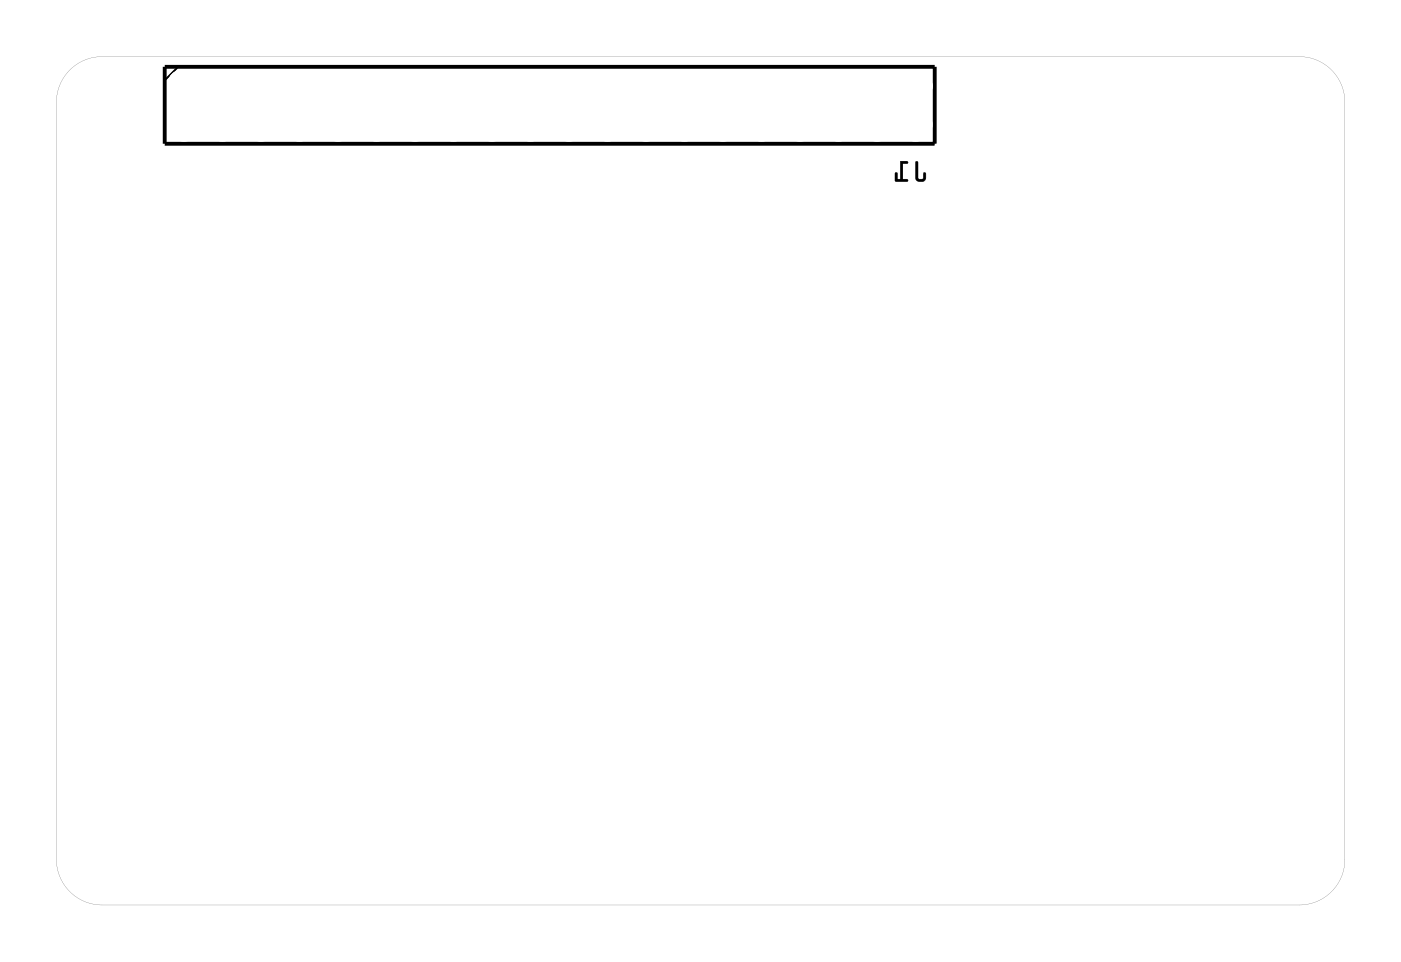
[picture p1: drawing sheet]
<svg xmlns="http://www.w3.org/2000/svg" width="92mm" height="63mm" viewBox="0 0 92 63" stroke-linecap="round" stroke-linejoin="round" font-family="sans-serif">
<g fill="#000">
<path d="M60.4 10.7v1a.36 .36 0 0 0 .3 .3 .36 .36 0 0 0 .4-.3v-.3h-.1h-.1v.4h-.3v-1.1zM59.4 10.6v1.2h-.2v-.4h-.1l-.1 .5 .9 .1v-.2h-.3v-1h.3v-.1z"/>
<path d="M60.4 10.7v1a.37 .37 0 0 0 .3 .3 .37 .37 0 0 0 .4-.3v-.2a.1 .1 0 0 0-.1-.1 .1 .1 0 0 0-.1 .1v.3h-.3v-1.1zM60.4 10.7h.2v1.1h.3l.1-.4h.1v.3a.35 .35 0 0 1-.4 .3 .35 .35 0 0 1-.3-.3zM59.4 10.6v1.2h-.2v-.3a.1 .1 0 0 0-.1-.1 .1 .1 0 0 0-.1 .1l.1 .5h.7a.1 .1 0 0 0 .1-.1 .1 .1 0 0 0-.1-.1h-.2v-1h.2a.1 .1 0 0 0 .1-.1 .1 .1 0 0 0-.1-.1zM59.4 10.6l.5 .1v.1h-.3v1h.3v.2l-.8-.1v-.5h.1v.4h.2z"/>
<path d="M4.4 4.9l-.4 .5-.2 .7-.1 .6v50a3 3 0 0 0 3 3h79a3 3 0 0 0 3-3v-50a3 3 0 0 0-3-3h-79a2.99 2.99 0 0 0-2.3 1.2zM4.4 4.9a3 3 0 0 1 2.3-1.2h79a3 3 0 0 1 3 3v50a3 3 0 0 1-3 3h-79a3 3 0 0 1-3-3v-50l.1-.6 .2-.7z"/>
</g>
<path d="M10.9 4.4h50.8v5.1h-50.8z" fill="none" stroke="#000" stroke-width=".25"/>
<path d="M11.8 4.4l-.9 .9" fill="none" stroke="#000" stroke-width=".13"/>
<circle cx="65.3" cy="7.1" r="1.6" fill="#fff"/>
<circle cx="65.3" cy="7.1" r="1.6" fill="none" stroke="#fff" stroke-width=".25"/>
<circle cx="7.1" cy="7.1" r="1.6" fill="#fff"/>
<circle cx="7.1" cy="7.1" r="1.6" fill="none" stroke="#fff" stroke-width=".25"/>
<circle cx="7.4" cy="56.3" r="1.6" fill="#fff"/>
<circle cx="7.4" cy="56.3" r="1.6" fill="none" stroke="#fff" stroke-width=".25"/>
<circle cx="65.3" cy="56.3" r="1.6" fill="#fff"/>
<circle cx="65.3" cy="56.3" r="1.6" fill="none" stroke="#fff" stroke-width=".25"/>
<circle cx="12.1" cy="5.7" r=".74" fill="#fff"/>
<circle cx="12.1" cy="5.7" r=".74" fill="none" stroke="#fff" stroke-width=".76" stroke-linecap="butt"/>
<circle cx="14.7" cy="5.7" r=".74" fill="#fff"/>
<circle cx="14.7" cy="5.7" r=".74" fill="none" stroke="#fff" stroke-width=".76" stroke-linecap="butt"/>
<circle cx="17.2" cy="5.7" r=".74" fill="#fff"/>
<circle cx="17.2" cy="5.7" r=".74" fill="none" stroke="#fff" stroke-width=".76" stroke-linecap="butt"/>
<circle cx="19.8" cy="5.7" r=".74" fill="#fff"/>
<circle cx="19.8" cy="5.7" r=".74" fill="none" stroke="#fff" stroke-width=".76" stroke-linecap="butt"/>
<circle cx="22.3" cy="5.7" r=".74" fill="#fff"/>
<circle cx="22.3" cy="5.7" r=".74" fill="none" stroke="#fff" stroke-width=".76" stroke-linecap="butt"/>
<circle cx="24.8" cy="5.7" r=".74" fill="#fff"/>
<circle cx="24.8" cy="5.7" r=".74" fill="none" stroke="#fff" stroke-width=".76" stroke-linecap="butt"/>
<circle cx="27.4" cy="5.7" r=".74" fill="#fff"/>
<circle cx="27.4" cy="5.7" r=".74" fill="none" stroke="#fff" stroke-width=".76" stroke-linecap="butt"/>
<circle cx="29.9" cy="5.7" r=".74" fill="#fff"/>
<circle cx="29.9" cy="5.7" r=".74" fill="none" stroke="#fff" stroke-width=".76" stroke-linecap="butt"/>
<circle cx="32.5" cy="5.7" r=".74" fill="#fff"/>
<circle cx="32.5" cy="5.7" r=".74" fill="none" stroke="#fff" stroke-width=".76" stroke-linecap="butt"/>
<circle cx="35" cy="5.7" r=".74" fill="#fff"/>
<circle cx="35" cy="5.7" r=".74" fill="none" stroke="#fff" stroke-width=".76" stroke-linecap="butt"/>
<circle cx="37.5" cy="5.7" r=".74" fill="#fff"/>
<circle cx="37.5" cy="5.7" r=".74" fill="none" stroke="#fff" stroke-width=".76" stroke-linecap="butt"/>
<circle cx="40.1" cy="5.7" r=".74" fill="#fff"/>
<circle cx="40.1" cy="5.7" r=".74" fill="none" stroke="#fff" stroke-width=".76" stroke-linecap="butt"/>
<circle cx="42.6" cy="5.7" r=".74" fill="#fff"/>
<circle cx="42.6" cy="5.7" r=".74" fill="none" stroke="#fff" stroke-width=".76" stroke-linecap="butt"/>
<circle cx="45.2" cy="5.7" r=".74" fill="#fff"/>
<circle cx="45.2" cy="5.7" r=".74" fill="none" stroke="#fff" stroke-width=".76" stroke-linecap="butt"/>
<circle cx="47.7" cy="5.7" r=".74" fill="#fff"/>
<circle cx="47.7" cy="5.7" r=".74" fill="none" stroke="#fff" stroke-width=".76" stroke-linecap="butt"/>
<circle cx="50.2" cy="5.7" r=".74" fill="#fff"/>
<circle cx="50.2" cy="5.7" r=".74" fill="none" stroke="#fff" stroke-width=".76" stroke-linecap="butt"/>
<circle cx="52.8" cy="5.7" r=".74" fill="#fff"/>
<circle cx="52.8" cy="5.7" r=".74" fill="none" stroke="#fff" stroke-width=".76" stroke-linecap="butt"/>
<circle cx="55.3" cy="5.7" r=".74" fill="#fff"/>
<circle cx="55.3" cy="5.7" r=".74" fill="none" stroke="#fff" stroke-width=".76" stroke-linecap="butt"/>
<circle cx="57.9" cy="5.7" r=".74" fill="#fff"/>
<circle cx="57.9" cy="5.7" r=".74" fill="none" stroke="#fff" stroke-width=".76" stroke-linecap="butt"/>
<circle cx="60.4" cy="5.7" r=".74" fill="#fff"/>
<circle cx="60.4" cy="5.7" r=".74" fill="none" stroke="#fff" stroke-width=".76" stroke-linecap="butt"/>
<circle cx="12.1" cy="5.7" r=".74" fill="#fff"/>
<circle cx="12.1" cy="5.7" r=".74" fill="none" stroke="#fff" stroke-width=".76" stroke-linecap="butt"/>
<circle cx="14.7" cy="5.7" r=".74" fill="#fff"/>
<circle cx="14.7" cy="5.7" r=".74" fill="none" stroke="#fff" stroke-width=".76" stroke-linecap="butt"/>
<circle cx="17.2" cy="5.7" r=".74" fill="#fff"/>
<circle cx="17.2" cy="5.7" r=".74" fill="none" stroke="#fff" stroke-width=".76" stroke-linecap="butt"/>
<circle cx="19.8" cy="5.7" r=".74" fill="#fff"/>
<circle cx="19.8" cy="5.7" r=".74" fill="none" stroke="#fff" stroke-width=".76" stroke-linecap="butt"/>
<circle cx="22.3" cy="5.7" r=".74" fill="#fff"/>
<circle cx="22.3" cy="5.7" r=".74" fill="none" stroke="#fff" stroke-width=".76" stroke-linecap="butt"/>
<circle cx="24.8" cy="5.7" r=".74" fill="#fff"/>
<circle cx="24.8" cy="5.7" r=".74" fill="none" stroke="#fff" stroke-width=".76" stroke-linecap="butt"/>
<circle cx="27.4" cy="5.7" r=".74" fill="#fff"/>
<circle cx="27.4" cy="5.7" r=".74" fill="none" stroke="#fff" stroke-width=".76" stroke-linecap="butt"/>
<circle cx="29.9" cy="5.7" r=".74" fill="#fff"/>
<circle cx="29.9" cy="5.7" r=".74" fill="none" stroke="#fff" stroke-width=".76" stroke-linecap="butt"/>
<circle cx="32.5" cy="5.7" r=".74" fill="#fff"/>
<circle cx="32.5" cy="5.7" r=".74" fill="none" stroke="#fff" stroke-width=".76" stroke-linecap="butt"/>
<circle cx="35" cy="5.7" r=".74" fill="#fff"/>
<circle cx="35" cy="5.7" r=".74" fill="none" stroke="#fff" stroke-width=".76" stroke-linecap="butt"/>
<circle cx="37.5" cy="5.7" r=".74" fill="#fff"/>
<circle cx="37.5" cy="5.7" r=".74" fill="none" stroke="#fff" stroke-width=".76" stroke-linecap="butt"/>
<circle cx="40.1" cy="5.7" r=".74" fill="#fff"/>
<circle cx="40.1" cy="5.7" r=".74" fill="none" stroke="#fff" stroke-width=".76" stroke-linecap="butt"/>
<circle cx="42.6" cy="5.7" r=".74" fill="#fff"/>
<circle cx="42.6" cy="5.7" r=".74" fill="none" stroke="#fff" stroke-width=".76" stroke-linecap="butt"/>
<circle cx="45.2" cy="5.7" r=".74" fill="#fff"/>
<circle cx="45.2" cy="5.7" r=".74" fill="none" stroke="#fff" stroke-width=".76" stroke-linecap="butt"/>
<circle cx="47.7" cy="5.7" r=".74" fill="#fff"/>
<circle cx="47.7" cy="5.7" r=".74" fill="none" stroke="#fff" stroke-width=".76" stroke-linecap="butt"/>
<circle cx="50.2" cy="5.7" r=".74" fill="#fff"/>
<circle cx="50.2" cy="5.7" r=".74" fill="none" stroke="#fff" stroke-width=".76" stroke-linecap="butt"/>
<circle cx="52.8" cy="5.7" r=".74" fill="#fff"/>
<circle cx="52.8" cy="5.7" r=".74" fill="none" stroke="#fff" stroke-width=".76" stroke-linecap="butt"/>
<circle cx="55.3" cy="5.7" r=".74" fill="#fff"/>
<circle cx="55.3" cy="5.7" r=".74" fill="none" stroke="#fff" stroke-width=".76" stroke-linecap="butt"/>
<circle cx="57.9" cy="5.7" r=".74" fill="#fff"/>
<circle cx="57.9" cy="5.7" r=".74" fill="none" stroke="#fff" stroke-width=".76" stroke-linecap="butt"/>
<circle cx="60.4" cy="5.7" r=".74" fill="#fff"/>
<circle cx="60.4" cy="5.7" r=".74" fill="none" stroke="#fff" stroke-width=".76" stroke-linecap="butt"/>
<circle cx="60.4" cy="8.2" r=".74" fill="#fff"/>
<circle cx="60.4" cy="8.2" r=".74" fill="none" stroke="#fff" stroke-width=".76" stroke-linecap="butt"/>
<circle cx="57.9" cy="8.2" r=".74" fill="#fff"/>
<circle cx="57.9" cy="8.2" r=".74" fill="none" stroke="#fff" stroke-width=".76" stroke-linecap="butt"/>
<circle cx="55.3" cy="8.2" r=".74" fill="#fff"/>
<circle cx="55.3" cy="8.2" r=".74" fill="none" stroke="#fff" stroke-width=".76" stroke-linecap="butt"/>
<circle cx="52.8" cy="8.2" r=".74" fill="#fff"/>
<circle cx="52.8" cy="8.2" r=".74" fill="none" stroke="#fff" stroke-width=".76" stroke-linecap="butt"/>
<circle cx="50.2" cy="8.2" r=".74" fill="#fff"/>
<circle cx="50.2" cy="8.2" r=".74" fill="none" stroke="#fff" stroke-width=".76" stroke-linecap="butt"/>
<circle cx="47.7" cy="8.2" r=".74" fill="#fff"/>
<circle cx="47.7" cy="8.2" r=".74" fill="none" stroke="#fff" stroke-width=".76" stroke-linecap="butt"/>
<circle cx="45.2" cy="8.2" r=".74" fill="#fff"/>
<circle cx="45.2" cy="8.2" r=".74" fill="none" stroke="#fff" stroke-width=".76" stroke-linecap="butt"/>
<circle cx="42.6" cy="8.2" r=".74" fill="#fff"/>
<circle cx="42.6" cy="8.2" r=".74" fill="none" stroke="#fff" stroke-width=".76" stroke-linecap="butt"/>
<circle cx="40.1" cy="8.2" r=".74" fill="#fff"/>
<circle cx="40.1" cy="8.2" r=".74" fill="none" stroke="#fff" stroke-width=".76" stroke-linecap="butt"/>
<circle cx="37.5" cy="8.2" r=".74" fill="#fff"/>
<circle cx="37.5" cy="8.2" r=".74" fill="none" stroke="#fff" stroke-width=".76" stroke-linecap="butt"/>
<circle cx="35" cy="8.2" r=".74" fill="#fff"/>
<circle cx="35" cy="8.2" r=".74" fill="none" stroke="#fff" stroke-width=".76" stroke-linecap="butt"/>
<circle cx="32.5" cy="8.2" r=".74" fill="#fff"/>
<circle cx="32.5" cy="8.2" r=".74" fill="none" stroke="#fff" stroke-width=".76" stroke-linecap="butt"/>
<circle cx="29.9" cy="8.2" r=".74" fill="#fff"/>
<circle cx="29.9" cy="8.2" r=".74" fill="none" stroke="#fff" stroke-width=".76" stroke-linecap="butt"/>
<circle cx="27.4" cy="8.2" r=".74" fill="#fff"/>
<circle cx="27.4" cy="8.2" r=".74" fill="none" stroke="#fff" stroke-width=".76" stroke-linecap="butt"/>
<circle cx="24.8" cy="8.2" r=".74" fill="#fff"/>
<circle cx="24.8" cy="8.2" r=".74" fill="none" stroke="#fff" stroke-width=".76" stroke-linecap="butt"/>
<circle cx="22.3" cy="8.2" r=".74" fill="#fff"/>
<circle cx="22.3" cy="8.2" r=".74" fill="none" stroke="#fff" stroke-width=".76" stroke-linecap="butt"/>
<circle cx="19.8" cy="8.2" r=".74" fill="#fff"/>
<circle cx="19.8" cy="8.2" r=".74" fill="none" stroke="#fff" stroke-width=".76" stroke-linecap="butt"/>
<circle cx="17.2" cy="8.2" r=".74" fill="#fff"/>
<circle cx="17.2" cy="8.2" r=".74" fill="none" stroke="#fff" stroke-width=".76" stroke-linecap="butt"/>
<circle cx="14.7" cy="8.2" r=".74" fill="#fff"/>
<circle cx="14.7" cy="8.2" r=".74" fill="none" stroke="#fff" stroke-width=".76" stroke-linecap="butt"/>
<circle cx="12.1" cy="8.2" r=".74" fill="#fff"/>
<circle cx="12.1" cy="8.2" r=".74" fill="none" stroke="#fff" stroke-width=".76" stroke-linecap="butt"/>
<circle cx="12.1" cy="5.7" r=".74" fill="#fff"/>
<circle cx="12.1" cy="5.7" r=".74" fill="none" stroke="#fff" stroke-width=".76" stroke-linecap="butt"/>
<circle cx="14.7" cy="5.7" r=".74" fill="#fff"/>
<circle cx="14.7" cy="5.7" r=".74" fill="none" stroke="#fff" stroke-width=".76" stroke-linecap="butt"/>
<circle cx="17.2" cy="5.7" r=".74" fill="#fff"/>
<circle cx="17.2" cy="5.7" r=".74" fill="none" stroke="#fff" stroke-width=".76" stroke-linecap="butt"/>
<circle cx="19.8" cy="5.7" r=".74" fill="#fff"/>
<circle cx="19.8" cy="5.7" r=".74" fill="none" stroke="#fff" stroke-width=".76" stroke-linecap="butt"/>
<circle cx="22.3" cy="5.7" r=".74" fill="#fff"/>
<circle cx="22.3" cy="5.7" r=".74" fill="none" stroke="#fff" stroke-width=".76" stroke-linecap="butt"/>
<circle cx="24.8" cy="5.7" r=".74" fill="#fff"/>
<circle cx="24.8" cy="5.7" r=".74" fill="none" stroke="#fff" stroke-width=".76" stroke-linecap="butt"/>
<circle cx="27.4" cy="5.7" r=".74" fill="#fff"/>
<circle cx="27.4" cy="5.7" r=".74" fill="none" stroke="#fff" stroke-width=".76" stroke-linecap="butt"/>
<circle cx="29.9" cy="5.7" r=".74" fill="#fff"/>
<circle cx="29.9" cy="5.7" r=".74" fill="none" stroke="#fff" stroke-width=".76" stroke-linecap="butt"/>
<circle cx="32.5" cy="5.7" r=".74" fill="#fff"/>
<circle cx="32.5" cy="5.7" r=".74" fill="none" stroke="#fff" stroke-width=".76" stroke-linecap="butt"/>
<circle cx="35" cy="5.7" r=".74" fill="#fff"/>
<circle cx="35" cy="5.7" r=".74" fill="none" stroke="#fff" stroke-width=".76" stroke-linecap="butt"/>
<circle cx="37.5" cy="5.7" r=".74" fill="#fff"/>
<circle cx="37.5" cy="5.7" r=".74" fill="none" stroke="#fff" stroke-width=".76" stroke-linecap="butt"/>
<circle cx="40.1" cy="5.7" r=".74" fill="#fff"/>
<circle cx="40.1" cy="5.7" r=".74" fill="none" stroke="#fff" stroke-width=".76" stroke-linecap="butt"/>
<circle cx="42.6" cy="5.7" r=".74" fill="#fff"/>
<circle cx="42.6" cy="5.7" r=".74" fill="none" stroke="#fff" stroke-width=".76" stroke-linecap="butt"/>
<circle cx="45.2" cy="5.7" r=".74" fill="#fff"/>
<circle cx="45.2" cy="5.7" r=".74" fill="none" stroke="#fff" stroke-width=".76" stroke-linecap="butt"/>
<circle cx="47.7" cy="5.7" r=".74" fill="#fff"/>
<circle cx="47.7" cy="5.7" r=".74" fill="none" stroke="#fff" stroke-width=".76" stroke-linecap="butt"/>
<circle cx="50.2" cy="5.7" r=".74" fill="#fff"/>
<circle cx="50.2" cy="5.7" r=".74" fill="none" stroke="#fff" stroke-width=".76" stroke-linecap="butt"/>
<circle cx="52.8" cy="5.7" r=".74" fill="#fff"/>
<circle cx="52.8" cy="5.7" r=".74" fill="none" stroke="#fff" stroke-width=".76" stroke-linecap="butt"/>
<circle cx="55.3" cy="5.7" r=".74" fill="#fff"/>
<circle cx="55.3" cy="5.7" r=".74" fill="none" stroke="#fff" stroke-width=".76" stroke-linecap="butt"/>
<circle cx="57.9" cy="5.7" r=".74" fill="#fff"/>
<circle cx="57.9" cy="5.7" r=".74" fill="none" stroke="#fff" stroke-width=".76" stroke-linecap="butt"/>
<circle cx="60.4" cy="5.7" r=".74" fill="#fff"/>
<circle cx="60.4" cy="5.7" r=".74" fill="none" stroke="#fff" stroke-width=".76" stroke-linecap="butt"/>
<circle cx="12.1" cy="5.7" r=".74" fill="#fff"/>
<circle cx="12.1" cy="5.7" r=".74" fill="none" stroke="#fff" stroke-width=".76" stroke-linecap="butt"/>
<circle cx="14.7" cy="5.7" r=".74" fill="#fff"/>
<circle cx="14.7" cy="5.7" r=".74" fill="none" stroke="#fff" stroke-width=".76" stroke-linecap="butt"/>
<circle cx="17.2" cy="5.7" r=".74" fill="#fff"/>
<circle cx="17.2" cy="5.7" r=".74" fill="none" stroke="#fff" stroke-width=".76" stroke-linecap="butt"/>
<circle cx="19.8" cy="5.7" r=".74" fill="#fff"/>
<circle cx="19.8" cy="5.7" r=".74" fill="none" stroke="#fff" stroke-width=".76" stroke-linecap="butt"/>
<circle cx="22.3" cy="5.7" r=".74" fill="#fff"/>
<circle cx="22.3" cy="5.7" r=".74" fill="none" stroke="#fff" stroke-width=".76" stroke-linecap="butt"/>
<circle cx="24.8" cy="5.7" r=".74" fill="#fff"/>
<circle cx="24.8" cy="5.7" r=".74" fill="none" stroke="#fff" stroke-width=".76" stroke-linecap="butt"/>
<circle cx="27.4" cy="5.7" r=".74" fill="#fff"/>
<circle cx="27.4" cy="5.7" r=".74" fill="none" stroke="#fff" stroke-width=".76" stroke-linecap="butt"/>
<circle cx="29.9" cy="5.7" r=".74" fill="#fff"/>
<circle cx="29.9" cy="5.7" r=".74" fill="none" stroke="#fff" stroke-width=".76" stroke-linecap="butt"/>
<circle cx="32.5" cy="5.7" r=".74" fill="#fff"/>
<circle cx="32.5" cy="5.7" r=".74" fill="none" stroke="#fff" stroke-width=".76" stroke-linecap="butt"/>
<circle cx="35" cy="5.7" r=".74" fill="#fff"/>
<circle cx="35" cy="5.7" r=".74" fill="none" stroke="#fff" stroke-width=".76" stroke-linecap="butt"/>
<circle cx="37.5" cy="5.7" r=".74" fill="#fff"/>
<circle cx="37.5" cy="5.7" r=".74" fill="none" stroke="#fff" stroke-width=".76" stroke-linecap="butt"/>
<circle cx="40.1" cy="5.7" r=".74" fill="#fff"/>
<circle cx="40.1" cy="5.7" r=".74" fill="none" stroke="#fff" stroke-width=".76" stroke-linecap="butt"/>
<circle cx="42.6" cy="5.7" r=".74" fill="#fff"/>
<circle cx="42.6" cy="5.7" r=".74" fill="none" stroke="#fff" stroke-width=".76" stroke-linecap="butt"/>
<circle cx="45.2" cy="5.7" r=".74" fill="#fff"/>
<circle cx="45.2" cy="5.7" r=".74" fill="none" stroke="#fff" stroke-width=".76" stroke-linecap="butt"/>
<circle cx="47.7" cy="5.7" r=".74" fill="#fff"/>
<circle cx="47.7" cy="5.7" r=".74" fill="none" stroke="#fff" stroke-width=".76" stroke-linecap="butt"/>
<circle cx="50.2" cy="5.7" r=".74" fill="#fff"/>
<circle cx="50.2" cy="5.7" r=".74" fill="none" stroke="#fff" stroke-width=".76" stroke-linecap="butt"/>
<circle cx="52.8" cy="5.7" r=".74" fill="#fff"/>
<circle cx="52.8" cy="5.7" r=".74" fill="none" stroke="#fff" stroke-width=".76" stroke-linecap="butt"/>
<circle cx="55.3" cy="5.7" r=".74" fill="#fff"/>
<circle cx="55.3" cy="5.7" r=".74" fill="none" stroke="#fff" stroke-width=".76" stroke-linecap="butt"/>
<circle cx="57.9" cy="5.7" r=".74" fill="#fff"/>
<circle cx="57.9" cy="5.7" r=".74" fill="none" stroke="#fff" stroke-width=".76" stroke-linecap="butt"/>
<circle cx="60.4" cy="5.7" r=".74" fill="#fff"/>
<circle cx="60.4" cy="5.7" r=".74" fill="none" stroke="#fff" stroke-width=".76" stroke-linecap="butt"/>
<circle cx="60.4" cy="8.2" r=".74" fill="#fff"/>
<circle cx="60.4" cy="8.2" r=".74" fill="none" stroke="#fff" stroke-width=".76" stroke-linecap="butt"/>
<circle cx="57.9" cy="8.2" r=".74" fill="#fff"/>
<circle cx="57.9" cy="8.2" r=".74" fill="none" stroke="#fff" stroke-width=".76" stroke-linecap="butt"/>
<circle cx="55.3" cy="8.2" r=".74" fill="#fff"/>
<circle cx="55.3" cy="8.2" r=".74" fill="none" stroke="#fff" stroke-width=".76" stroke-linecap="butt"/>
<circle cx="52.8" cy="8.2" r=".74" fill="#fff"/>
<circle cx="52.8" cy="8.2" r=".74" fill="none" stroke="#fff" stroke-width=".76" stroke-linecap="butt"/>
<circle cx="50.2" cy="8.2" r=".74" fill="#fff"/>
<circle cx="50.2" cy="8.2" r=".74" fill="none" stroke="#fff" stroke-width=".76" stroke-linecap="butt"/>
<circle cx="47.7" cy="8.2" r=".74" fill="#fff"/>
<circle cx="47.7" cy="8.2" r=".74" fill="none" stroke="#fff" stroke-width=".76" stroke-linecap="butt"/>
<circle cx="45.2" cy="8.2" r=".74" fill="#fff"/>
<circle cx="45.2" cy="8.2" r=".74" fill="none" stroke="#fff" stroke-width=".76" stroke-linecap="butt"/>
<circle cx="42.6" cy="8.2" r=".74" fill="#fff"/>
<circle cx="42.6" cy="8.2" r=".74" fill="none" stroke="#fff" stroke-width=".76" stroke-linecap="butt"/>
<circle cx="40.1" cy="8.2" r=".74" fill="#fff"/>
<circle cx="40.1" cy="8.2" r=".74" fill="none" stroke="#fff" stroke-width=".76" stroke-linecap="butt"/>
<circle cx="37.5" cy="8.2" r=".74" fill="#fff"/>
<circle cx="37.5" cy="8.2" r=".74" fill="none" stroke="#fff" stroke-width=".76" stroke-linecap="butt"/>
<circle cx="35" cy="8.2" r=".74" fill="#fff"/>
<circle cx="35" cy="8.2" r=".74" fill="none" stroke="#fff" stroke-width=".76" stroke-linecap="butt"/>
<circle cx="32.5" cy="8.2" r=".74" fill="#fff"/>
<circle cx="32.5" cy="8.2" r=".74" fill="none" stroke="#fff" stroke-width=".76" stroke-linecap="butt"/>
<circle cx="29.9" cy="8.2" r=".74" fill="#fff"/>
<circle cx="29.9" cy="8.2" r=".74" fill="none" stroke="#fff" stroke-width=".76" stroke-linecap="butt"/>
<circle cx="27.4" cy="8.2" r=".74" fill="#fff"/>
<circle cx="27.4" cy="8.2" r=".74" fill="none" stroke="#fff" stroke-width=".76" stroke-linecap="butt"/>
<circle cx="24.8" cy="8.2" r=".74" fill="#fff"/>
<circle cx="24.8" cy="8.2" r=".74" fill="none" stroke="#fff" stroke-width=".76" stroke-linecap="butt"/>
<circle cx="22.3" cy="8.2" r=".74" fill="#fff"/>
<circle cx="22.3" cy="8.2" r=".74" fill="none" stroke="#fff" stroke-width=".76" stroke-linecap="butt"/>
<circle cx="19.8" cy="8.2" r=".74" fill="#fff"/>
<circle cx="19.8" cy="8.2" r=".74" fill="none" stroke="#fff" stroke-width=".76" stroke-linecap="butt"/>
<circle cx="17.2" cy="8.2" r=".74" fill="#fff"/>
<circle cx="17.2" cy="8.2" r=".74" fill="none" stroke="#fff" stroke-width=".76" stroke-linecap="butt"/>
<circle cx="14.7" cy="8.2" r=".74" fill="#fff"/>
<circle cx="14.7" cy="8.2" r=".74" fill="none" stroke="#fff" stroke-width=".76" stroke-linecap="butt"/>
<circle cx="12.1" cy="8.2" r=".74" fill="#fff"/>
<circle cx="12.1" cy="8.2" r=".74" fill="none" stroke="#fff" stroke-width=".76" stroke-linecap="butt"/>
<circle cx="12.4" cy="42.1" r=".74" fill="#fff"/>
<circle cx="12.4" cy="42.1" r=".74" fill="none" stroke="#fff" stroke-width=".76" stroke-linecap="butt"/>
<circle cx="12.4" cy="44.7" r=".74" fill="#fff"/>
<circle cx="12.4" cy="44.7" r=".74" fill="none" stroke="#fff" stroke-width=".76" stroke-linecap="butt"/>
<circle cx="12.9" cy="25.6" r=".74" fill="#fff"/>
<circle cx="12.9" cy="25.6" r=".74" fill="none" stroke="#fff" stroke-width=".76" stroke-linecap="butt"/>
<circle cx="12.9" cy="28.2" r=".74" fill="#fff"/>
<circle cx="12.9" cy="28.2" r=".74" fill="none" stroke="#fff" stroke-width=".76" stroke-linecap="butt"/>
<circle cx="12.9" cy="30.7" r=".74" fill="#fff"/>
<circle cx="12.9" cy="30.7" r=".74" fill="none" stroke="#fff" stroke-width=".76" stroke-linecap="butt"/>
<circle cx="12.9" cy="33.2" r=".74" fill="#fff"/>
<circle cx="12.9" cy="33.2" r=".74" fill="none" stroke="#fff" stroke-width=".76" stroke-linecap="butt"/>
<circle cx="10.1" cy="13.3" r=".72" fill="#fff"/>
<circle cx="10.1" cy="13.3" r=".72" fill="none" stroke="#fff" stroke-width=".69" stroke-linecap="butt"/>
<circle cx="10.1" cy="19.8" r=".72" fill="#fff"/>
<circle cx="10.1" cy="19.8" r=".72" fill="none" stroke="#fff" stroke-width=".69" stroke-linecap="butt"/>
<circle cx="5.6" cy="13.3" r=".72" fill="#fff"/>
<circle cx="5.6" cy="13.3" r=".72" fill="none" stroke="#fff" stroke-width=".69" stroke-linecap="butt"/>
<circle cx="5.6" cy="19.8" r=".72" fill="#fff"/>
<circle cx="5.6" cy="19.8" r=".72" fill="none" stroke="#fff" stroke-width=".69" stroke-linecap="butt"/>
<circle cx="13.7" cy="57.1" r=".78" fill="#fff"/>
<circle cx="13.7" cy="57.1" r=".78" fill="none" stroke="#fff" stroke-width=".51"/>
<circle cx="28.9" cy="57.1" r=".78" fill="#fff"/>
<circle cx="28.9" cy="57.1" r=".78" fill="none" stroke="#fff" stroke-width=".51"/>
<circle cx="28.9" cy="49.5" r=".78" fill="#fff"/>
<circle cx="28.9" cy="49.5" r=".78" fill="none" stroke="#fff" stroke-width=".51"/>
<circle cx="11.2" cy="49.5" r=".78" fill="#fff"/>
<circle cx="11.2" cy="49.5" r=".78" fill="none" stroke="#fff" stroke-width=".51"/>
<circle cx="18.8" cy="49.5" r=".78" fill="#fff"/>
<circle cx="18.8" cy="49.5" r=".78" fill="none" stroke="#fff" stroke-width=".51"/>
<circle cx="52.9" cy="53.6" r=".57" fill="#fff"/>
<circle cx="52.9" cy="53.6" r=".57" fill="none" stroke="#fff" stroke-width=".76" stroke-linecap="butt"/>
<circle cx="54.9" cy="53.6" r=".57" fill="#fff"/>
<circle cx="54.9" cy="53.6" r=".57" fill="none" stroke="#fff" stroke-width=".76" stroke-linecap="butt"/>
<circle cx="56.9" cy="53.6" r=".57" fill="#fff"/>
<circle cx="56.9" cy="53.6" r=".57" fill="none" stroke="#fff" stroke-width=".76" stroke-linecap="butt"/>
<circle cx="58.9" cy="53.6" r=".57" fill="#fff"/>
<circle cx="58.9" cy="53.6" r=".57" fill="none" stroke="#fff" stroke-width=".76" stroke-linecap="butt"/>
<circle cx="53.1" cy="18.5" r=".7" fill="#fff"/>
<circle cx="53.1" cy="18.5" r=".7" fill="none" stroke="#fff" stroke-width=".76" stroke-linecap="butt"/>
<circle cx="53.1" cy="28.7" r=".7" fill="#fff"/>
<circle cx="53.1" cy="28.7" r=".7" fill="none" stroke="#fff" stroke-width=".76" stroke-linecap="butt"/>
<circle cx="30.2" cy="15.7" r=".7" fill="#fff"/>
<circle cx="30.2" cy="15.7" r=".7" fill="none" stroke="#fff" stroke-width=".76" stroke-linecap="butt"/>
<circle cx="30.2" cy="25.9" r=".7" fill="#fff"/>
<circle cx="30.2" cy="25.9" r=".7" fill="none" stroke="#fff" stroke-width=".76" stroke-linecap="butt"/>
<circle cx="24.4" cy="24.3" r=".7" fill="#fff"/>
<circle cx="24.4" cy="24.3" r=".7" fill="none" stroke="#fff" stroke-width=".76" stroke-linecap="butt"/>
<circle cx="24.4" cy="34.5" r=".7" fill="#fff"/>
<circle cx="24.4" cy="34.5" r=".7" fill="none" stroke="#fff" stroke-width=".76" stroke-linecap="butt"/>
<circle cx="43.4" cy="37" r=".7" fill="#fff"/>
<circle cx="43.4" cy="37" r=".7" fill="none" stroke="#fff" stroke-width=".76" stroke-linecap="butt"/>
<circle cx="43.4" cy="47.2" r=".7" fill="#fff"/>
<circle cx="43.4" cy="47.2" r=".7" fill="none" stroke="#fff" stroke-width=".76" stroke-linecap="butt"/>
<circle cx="22.8" cy="36.8" r=".7" fill="#fff"/>
<circle cx="22.8" cy="36.8" r=".7" fill="none" stroke="#fff" stroke-width=".76" stroke-linecap="butt"/>
<circle cx="22.8" cy="46.9" r=".7" fill="#fff"/>
<circle cx="22.8" cy="46.9" r=".7" fill="none" stroke="#fff" stroke-width=".76" stroke-linecap="butt"/>
<circle cx="17.5" cy="36.3" r=".7" fill="#fff"/>
<circle cx="17.5" cy="36.3" r=".7" fill="none" stroke="#fff" stroke-width=".76" stroke-linecap="butt"/>
<circle cx="17.5" cy="46.4" r=".7" fill="#fff"/>
<circle cx="17.5" cy="46.4" r=".7" fill="none" stroke="#fff" stroke-width=".76" stroke-linecap="butt"/>
<circle cx="59.4" cy="27.4" r=".7" fill="#fff"/>
<circle cx="59.4" cy="27.4" r=".7" fill="none" stroke="#fff" stroke-width=".76" stroke-linecap="butt"/>
<circle cx="59.4" cy="37.5" r=".7" fill="#fff"/>
<circle cx="59.4" cy="37.5" r=".7" fill="none" stroke="#fff" stroke-width=".76" stroke-linecap="butt"/>
<circle cx="55.6" cy="36.3" r=".7" fill="#fff"/>
<circle cx="55.6" cy="36.3" r=".7" fill="none" stroke="#fff" stroke-width=".76" stroke-linecap="butt"/>
<circle cx="55.6" cy="46.4" r=".7" fill="#fff"/>
<circle cx="55.6" cy="46.4" r=".7" fill="none" stroke="#fff" stroke-width=".76" stroke-linecap="butt"/>
<circle cx="62.5" cy="18" r=".7" fill="#fff"/>
<circle cx="62.5" cy="18" r=".7" fill="none" stroke="#fff" stroke-width=".76" stroke-linecap="butt"/>
<circle cx="62.5" cy="28.2" r=".7" fill="#fff"/>
<circle cx="62.5" cy="28.2" r=".7" fill="none" stroke="#fff" stroke-width=".76" stroke-linecap="butt"/>
<path d="M35.3 16.4h1.5v1.6h-1.5z" fill="#fff"/>
<path d="M35.3 16.4h1.5v1.6h-1.5z" fill="none" stroke="#fff" stroke-width=".76" stroke-linecap="butt"/>
<circle cx="36.1" cy="17.2" r=".79" fill="#fff"/>
<circle cx="36.1" cy="17.2" r=".79" fill="none" stroke="#fff" stroke-width=".76" stroke-linecap="butt"/>
<circle cx="36.1" cy="24.8" r=".79" fill="#fff"/>
<circle cx="36.1" cy="24.8" r=".79" fill="none" stroke="#fff" stroke-width=".76" stroke-linecap="butt"/>
<path d="M32.5 43.1l1.1 1.1-1.1 1.1-1.1-1.1z" fill="#fff"/>
<path d="M32.5 43.1l1.1 1.1-1.1 1.1-1.1-1.1z" fill="none" stroke="#fff" stroke-width=".76" stroke-linecap="butt"/>
<circle cx="32.5" cy="44.2" r=".79" fill="#fff"/>
<circle cx="32.5" cy="44.2" r=".79" fill="none" stroke="#fff" stroke-width=".76" stroke-linecap="butt"/>
<circle cx="27.1" cy="38.8" r=".79" fill="#fff"/>
<circle cx="27.1" cy="38.8" r=".79" fill="none" stroke="#fff" stroke-width=".76" stroke-linecap="butt"/>
<path d="M32.5 28.8l1.1 1.1-1.1 1.1-1.1-1.1z" fill="#fff"/>
<path d="M32.5 28.8l1.1 1.1-1.1 1.1-1.1-1.1z" fill="none" stroke="#fff" stroke-width=".76" stroke-linecap="butt"/>
<circle cx="32.5" cy="29.9" r=".79" fill="#fff"/>
<circle cx="32.5" cy="29.9" r=".79" fill="none" stroke="#fff" stroke-width=".76" stroke-linecap="butt"/>
<circle cx="27.1" cy="35.3" r=".79" fill="#fff"/>
<circle cx="27.1" cy="35.3" r=".79" fill="none" stroke="#fff" stroke-width=".76" stroke-linecap="butt"/>
<path d="M41.2 37.7l1.1 1.1-1.1 1.1-1.2-1.1z" fill="#fff"/>
<path d="M41.2 37.7l1.1 1.1-1.1 1.1-1.2-1.1z" fill="none" stroke="#fff" stroke-width=".76" stroke-linecap="butt"/>
<circle cx="41.1" cy="38.8" r=".79" fill="#fff"/>
<circle cx="41.1" cy="38.8" r=".79" fill="none" stroke="#fff" stroke-width=".76" stroke-linecap="butt"/>
<circle cx="35.8" cy="44.2" r=".79" fill="#fff"/>
<circle cx="35.8" cy="44.2" r=".79" fill="none" stroke="#fff" stroke-width=".76" stroke-linecap="butt"/>
<path d="M41.2 34.2l1.1 1.1-1.1 1.1-1.2-1.1z" fill="#fff"/>
<path d="M41.2 34.2l1.1 1.1-1.1 1.1-1.2-1.1z" fill="none" stroke="#fff" stroke-width=".76" stroke-linecap="butt"/>
<circle cx="41.1" cy="35.3" r=".79" fill="#fff"/>
<circle cx="41.1" cy="35.3" r=".79" fill="none" stroke="#fff" stroke-width=".76" stroke-linecap="butt"/>
<circle cx="35.8" cy="29.9" r=".79" fill="#fff"/>
<circle cx="35.8" cy="29.9" r=".79" fill="none" stroke="#fff" stroke-width=".76" stroke-linecap="butt"/>
<path d="M52.6 13h1.4v1.4h-1.4z" fill="#fff"/>
<path d="M52.6 13h1.4v1.4h-1.4z" fill="none" stroke="#fff" stroke-width=".76" stroke-linecap="butt"/>
<circle cx="53.3" cy="13.7" r=".7" fill="#fff"/>
<circle cx="53.3" cy="13.7" r=".7" fill="none" stroke="#fff" stroke-width=".76" stroke-linecap="butt"/>
<circle cx="50.8" cy="13.7" r=".7" fill="#fff"/>
<circle cx="50.8" cy="13.7" r=".7" fill="none" stroke="#fff" stroke-width=".76" stroke-linecap="butt"/>
<circle cx="41" cy="22.7" r=".35" fill="#fff"/>
<circle cx="41" cy="22.7" r=".35" fill="none" stroke="#fff" stroke-width=".55"/>
</svg>
